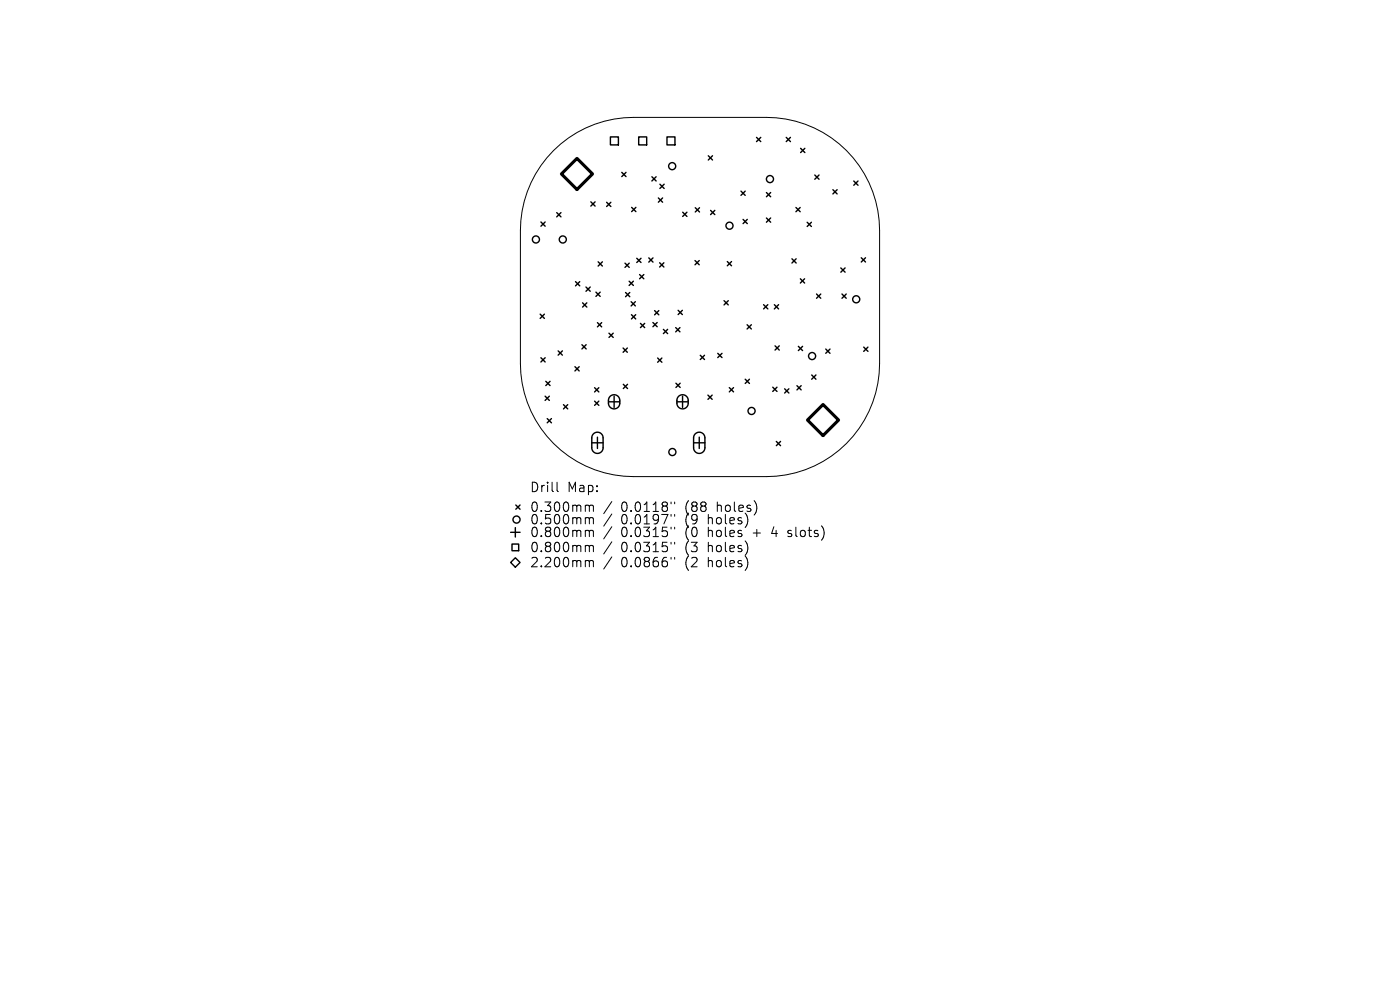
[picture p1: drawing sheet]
<svg xmlns="http://www.w3.org/2000/svg" width="297mm" height="210mm" viewBox="0 0 297 210" stroke-linecap="round" stroke-linejoin="round" font-family="sans-serif">
<defs><g id="words">
<g font-size="2.8">
<text x="112.3" y="104.7">Drill</text>
<text x="120.3" y="104.7">Map:</text>
<text x="112.3" y="108.9">0.300mm</text>
<text x="112.3" y="111.5">0.500mm</text>
<text x="131.8" y="108.9">0.0118&quot;</text>
<text x="131.8" y="111.5">0.0197&quot;</text>
<text x="145.5" y="108.9">(88</text>
<text x="145.5" y="111.5">(9</text>
<text x="150.5" y="111.5">holes)</text>
<text x="152.4" y="108.9">holes)</text>
<text x="112.3" y="114.2">0.800mm</text>
<text x="112.3" y="117.4">0.800mm</text>
<text x="131.8" y="114.2">0.0315&quot;</text>
<text x="131.8" y="117.4">0.0315&quot;</text>
<text x="145.5" y="114.2">(0</text>
<text x="145.5" y="117.4">(3</text>
<text x="150.5" y="114.2">holes</text>
<text x="150.5" y="117.4">holes)</text>
<text x="160.2" y="114.2">+</text>
<text x="164.4" y="114.2">4</text>
<text x="168" y="114.2">slots)</text>
<text x="112.3" y="120.6">2.200mm</text>
<text x="131.8" y="120.6">0.0866&quot;</text>
<text x="145.5" y="120.6">(2</text>
<text x="150.5" y="120.6">holes)</text>
</g>
</g></defs>
<g fill="none" stroke="#000" stroke-width=".21">
<path d="M117.4 31.9a24 24 0 0 1 17-7h28.2a24 24 0 0 1 24 24v28.2a24 24 0 0 1-24 24h-28.2a24 24 0 0 1-24-24v-28.2a24 24 0 0 1 7-17zM118.2 102.3v1.7l.3 .3M124.5 107.2l.4 .1 .1 .1M124.5 109.8h.2l.3 .3M124.5 112.5h.2l.3 .3M124.5 115.7h.2l.3 .3M124.5 118.9h.2l.3 .3M125 107.4l.3-.2 .5 .1 .1 1.2M125 107.4v1.1M125 110.1v1M125 112.8v1M125 116v1"/>
<path d="M125 119.2v1M125 110.1l.3-.3 .5 .1 .1 1.2M125 112.8l.3-.3 .5 .1 .1 1.2M125 116l.3-.3 .5 .1 .1 1.2M125 119.2l.3-.3 .5 .1 .1 1.2M129.8 106.4l-1.7 2.6M129.8 109l-1.7 2.6M129.8 111.7l-1.7 2.6M129.8 114.9l-1.7 2.6M129.8 118.1l-1.7 2.6M142.4 106.5v.4M142.4 109.1v.4"/>
<path d="M142.4 111.8v.4M142.4 115v.4M142.4 118.2v.4M143.1 106.5v.4M143.1 109.1v.4M143.1 111.8v.4M143.1 115v.4M143.1 118.2v.4M167.1 113.7l.2 .1M167.2 112.6v.5"/>
</g>
<g fill="none" stroke="#000" stroke-width=".3">
<path d="M129.5 29h1.7v1.7h-1.7zM131.9 36.6l.9 .9M132.8 36.6l-.9 .9M135.5 29h1.7v1.7h-1.7zM138.3 37.5l.9 .9M139.2 37.5l-.9 .9M140 39.1l.9 .9M140.9 39.1l-.9 .9M141.5 29h1.7v1.7h-1.7zM150.3 33l.9 .9M151.2 33l-.9 .9M160.5 29.1l.9 .9"/>
<path d="M161.4 29.1l-.9 .9M166.8 29.1l.9 .9M167.7 29.1l-.9 .9M169.8 31.5l.9 .9M170.7 31.5l-.9 .9M172.9 37.1l.9 .9M173.8 37.1l-.9 .9M181.1 38.4l.9 .9M182 38.4l-.9 .9M114.8 47.1l.9 .9M115.7 47.1l-.9 .9M118.1 45.1l.9 .9"/>
<path d="M119 45.1l-.9 .9M122.1 59.7l.9 .9M123 59.7l-.9 .9M125.3 42.8l.9 .9M126.2 42.8l-.9 .9M126.9 55.5l.9 .9M127.8 55.5l-.9 .9M128.7 42.9l.9 .9M129.6 42.9l-.9 .9M132.6 55.8l.9 .9M133.5 59.7l.9 .9M133.5 55.8l-.9 .9"/>
<path d="M134 44l.9 .9M134.4 59.7l-.9 .9M134.9 44l-.9 .9M135.1 54.8l.9 .9M135.7 58.2l.9 .9M136 54.8l-.9 .9M136.6 58.2l-.9 .9M137.6 54.7l.9 .9M138.5 54.7l-.9 .9M139.7 42l.9 .9M139.9 55.7l.9 .9M140.6 42l-.9 .9"/>
<path d="M140.8 55.7l-.9 .9M144.8 45l.9 .9M145.7 45l-.9 .9M147.4 55.3l.9 .9M147.5 44.1l.9 .9M148.3 55.3l-.9 .9M148.4 44.1l-.9 .9M150.7 44.6l.9 .9M151.6 44.6l-.9 .9M154.3 55.5l.9 .9M155.2 55.5l-.9 .9M157.2 40.5l.9 .9"/>
<path d="M157.6 46.5l.9 .9M158.1 40.5l-.9 .9M158.5 46.5l-.9 .9M162.6 40.8l.9 .9M162.6 46.2l.9 .9M163.5 40.8l-.9 .9M163.5 46.2l-.9 .9M168 54.9l.9 .9M168.9 44l.9 .9M168.9 54.9l-.9 .9M169.8 44l-.9 .9M169.8 59.1l.9 .9"/>
<path d="M170.7 59.1l-.9 .9M171.2 47.1l.9 .9M172.1 47.1l-.9 .9M176.7 40.2l.9 .9M177.6 40.2l-.9 .9M178.4 56.8l.9 .9M179.3 56.8l-.9 .9M182.7 54.7l.9 .9M183.6 54.7l-.9 .9M114.6 66.6l.9 .9M114.8 75.9l.9 .9M115.5 66.6l-.9 .9"/>
<path d="M115.7 75.9l-.9 .9M118.4 74.4l.9 .9M119.3 74.4l-.9 .9M122 77.8l.9 .9M122.9 77.8l-.9 .9M123.5 73.1l.9 .9M123.6 64.2l.9 .9M124.3 60.9l.9 .9M124.4 73.1l-.9 .9M124.5 64.2l-.9 .9M125.2 60.9l-.9 .9M126.4 62l.9 .9"/>
<path d="M126.7 68.4l.9 .9M127.3 62l-.9 .9M127.6 68.4l-.9 .9M129.2 70.7l.9 .9M130.1 70.7l-.9 .9M132.2 73.8l.9 .9M132.7 62l.9 .9M133.1 73.8l-.9 .9M133.6 62l-.9 .9M133.9 64l.9 .9M134 66.8l.9 .9M134.8 64l-.9 .9"/>
<path d="M134.9 66.8l-.9 .9M135.9 68.6l.9 .9M136.8 68.6l-.9 .9M138.5 68.4l.9 .9M138.9 65.9l.9 .9M139.4 68.4l-.9 .9M139.5 75.9l.9 .9M139.8 65.9l-.9 .9M140.4 75.9l-.9 .9M140.7 69.9l.9 .9M141.6 69.9l-.9 .9M143.3 69.5l.9 .9"/>
<path d="M143.9 65.8l.9 .9M144.2 69.5l-.9 .9M144.8 65.8l-.9 .9M148.6 75.4l.9 .9M149.5 75.4l-.9 .9M152.3 75l.9 .9M153.2 75l-.9 .9M153.6 63.8l.9 .9M154.5 63.8l-.9 .9M158.5 68.9l.9 .9M159.4 68.9l-.9 .9M162 64.6l.9 .9"/>
<path d="M162.9 64.6l-.9 .9M164.3 64.6l.9 .9M164.4 73.4l.9 .9M165.2 64.6l-.9 .9M165.3 73.4l-.9 .9M169.4 73.5l.9 .9M170.3 73.5l-.9 .9M172.2 79.5l.9 .9M173.1 79.5l-.9 .9M173.2 62.4l.9 .9M174.1 62.4l-.9 .9M175.2 74l.9 .9"/>
<path d="M176.1 74l-.9 .9M178.6 62.4l.9 .9M179.5 62.4l-.9 .9M183.2 73.6l.9 .9M184.1 73.6l-.9 .9M115.6 84l.9 .9M115.8 80.9l.9 .9M116.1 88.8l.9 .9M116.5 84l-.9 .9M116.7 80.9l-.9 .9M117 88.8l-.9 .9M119.5 85.8l.9 .9"/>
<path d="M120.4 85.8l-.9 .9M125.5 93.9h2.4M125.9 92a1.2 1.2 0 0 1 1.3-.2 1.2 1.2 0 0 1 .7 1.1v2.1a1.2 1.2 0 0 1-1.2 1.2 1.2 1.2 0 0 1-1.2-1.2v-2.2zM126.1 82.2l.9 .9M126.1 85.1l.9 .9M126.7 92.7v2.4M127 82.2l-.9 .9M127 85.1l-.9 .9M129.1 85.2h2.4M129.4 84.1a1.2 1.2 0 0 1 1.3-.3 1.2 1.2 0 0 1 .8 1.1v.6a1.2 1.2 0 0 1-1.2 1.2 1.2 1.2 0 0 1-1.2-1.2v-.9zM130.3 84v2.4M132.2 81.5l.9 .9"/>
<path d="M133.1 81.5l-.9 .9M143.4 81.3l.9 .9M143.6 85.2h2.4M144 84.1a1.2 1.2 0 0 1 1.3-.3 1.2 1.2 0 0 1 .7 1.1v.6a1.2 1.2 0 0 1-1.2 1.2 1.2 1.2 0 0 1-1.2-1.2v-.9zM144.3 81.3l-.9 .9M144.8 84v2.4M147.1 93.9h2.4M147.5 92a1.2 1.2 0 0 1 1.3-.2 1.2 1.2 0 0 1 .7 1.1v2.1a1.2 1.2 0 0 1-1.2 1.2 1.2 1.2 0 0 1-1.2-1.2v-2.2zM148.3 92.7v2.4M150.2 83.8l.9 .9M151.1 83.8l-.9 .9M154.7 82.2l.9 .9"/>
<path d="M155.6 82.2l-.9 .9M158.1 80.4l.9 .9M159 80.4l-.9 .9M163.9 82.1l.9 .9M164.7 93.6l.9 .9M164.8 82.1l-.9 .9M165.6 93.6l-.9 .9M166.5 82.5l.9 .9M167.4 82.5l-.9 .9M169.1 81.8l.9 .9M170 81.8l-.9 .9M108.3 119.3l1-1 1 1-1 1z"/>
<path d="M108.3 112.9h2M108.6 115.4h1.4v1.4h-1.4zM109.3 111.9v2M109.4 107.1l.9 .9M110.3 107.1l-.9 .9"/>
<circle cx="142.6" cy="35.2" r=".75"/>
<circle cx="163.3" cy="38" r=".75"/>
<circle cx="113.7" cy="50.8" r=".75"/>
<circle cx="119.4" cy="50.8" r=".75"/>
<circle cx="154.8" cy="47.9" r=".75"/>
<circle cx="172.3" cy="75.5" r=".75"/>
<circle cx="181.6" cy="63.5" r=".75"/>
<circle cx="142.6" cy="95.9" r=".75"/>
<circle cx="159.4" cy="87.2" r=".75"/>
<circle cx="109.6" cy="110.2" r=".75"/>
</g>
<path d="M119.1 36.9l3.3-3.3 3.3 3.3-3.3 3.3zM171.3 89.1l3.3-3.3 3.3 3.3-3.3 3.3z" fill="none" stroke="#000" stroke-width=".66"/>
<use href="#words"/>
</svg>
